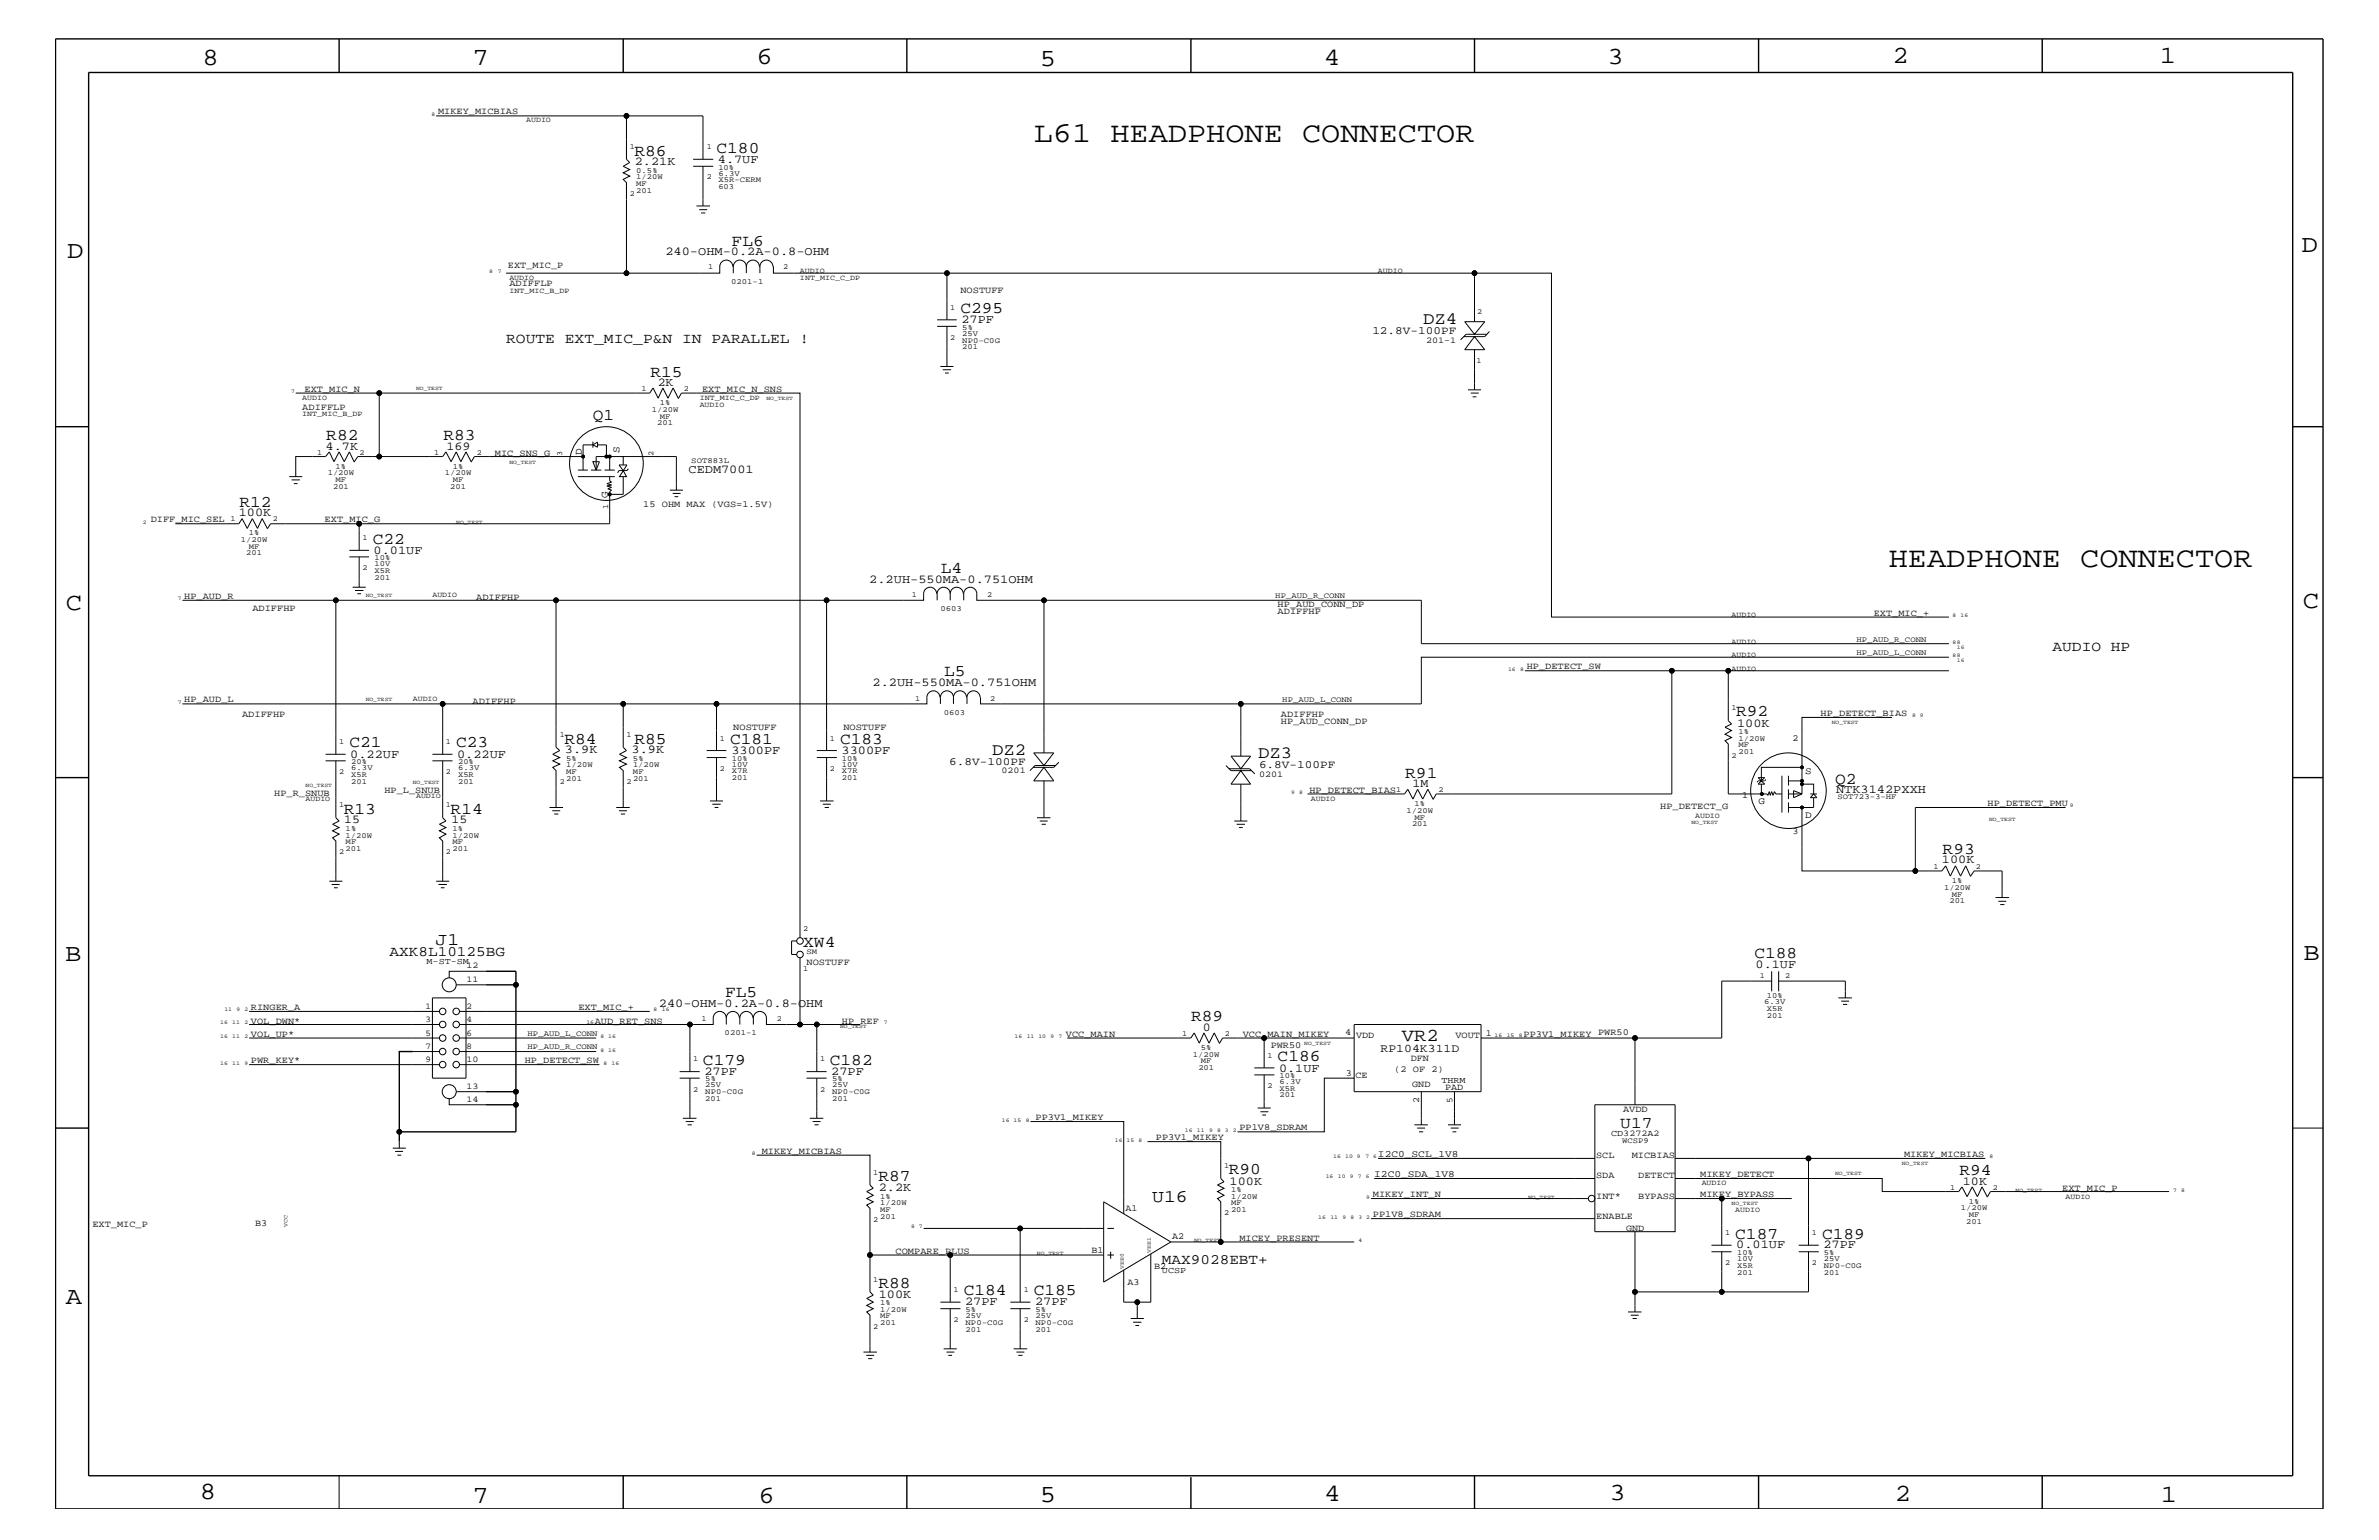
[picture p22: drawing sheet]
<svg xmlns="http://www.w3.org/2000/svg" width="432mm" height="279mm" viewBox="0 0 432 279" stroke-linecap="round" stroke-linejoin="round" font-family="sans-serif">
<defs><g id="words">
<g font-size="5.2">
<text x="187.6" y="25.9">L61 HEADPHONE CONNECTOR</text>
<text x="342.8" y="102.9">HEADPHONE CONNECTOR</text>
</g>
<g font-size="4.5">
<text x="36.7" y="11.7">8</text>
<text x="85.8" y="11.7">7</text>
<text x="137.3" y="11.5">6</text>
<text x="240.3" y="11.7">4</text>
<text x="291.8" y="11.5">3</text>
<text x="343.5" y="11.5">2</text>
<text x="392" y="11.5">1</text>
<text x="188.7" y="12.1">5</text>
<text x="12.2" y="46.8">D</text>
<text x="417.7" y="45.7">D</text>
<text x="11.9" y="110.6">C</text>
<text x="418" y="110.3">C</text>
<text x="11.9" y="174.3">B</text>
<text x="418.1" y="174.2">B</text>
<text x="11.9" y="236.7">A</text>
<text x="36.2" y="271.9">8</text>
<text x="85.8" y="272.7">7</text>
<text x="137.7" y="272.7">6</text>
<text x="188.7" y="272.5">5</text>
<text x="240.4" y="272.3">4</text>
<text x="292.1" y="272.2">3</text>
<text x="343.9" y="272.3">2</text>
<text x="392.2" y="272.6">1</text>
</g>
<text font-size="3.3" x="254.5" y="188.9">VR2</text>
<g font-size="3.2">
<text x="79" y="171.4">J1</text>
<text x="209.1" y="218">U16</text>
</g>
<g font-size="3.1">
<text x="258.3" y="58.7">DZ4</text>
<text x="180.1" y="136.9">DZ2</text>
<text x="228.3" y="137.5">DZ3</text>
</g>
<g font-size="3">
<text x="115.1" y="28.2">R86</text>
<text x="130" y="27.7">C180</text>
<text x="132.8" y="44.6">FL6</text>
<text x="174.3" y="56.8">C295</text>
<text x="118.1" y="68.4">R15</text>
<text x="107.6" y="76.2">Q1</text>
<text x="59.2" y="79.9">R82</text>
<text x="80.5" y="79.9">R83</text>
<text x="43.5" y="92">R12</text>
<text x="67.6" y="98.7">C22</text>
<text x="170.8" y="104">L4</text>
<text x="171.4" y="122.7">L5</text>
<text x="315.1" y="130">R92</text>
<text x="63.4" y="135.6">C21</text>
<text x="82.8" y="135.6">C23</text>
<text x="102.4" y="134.9">R84</text>
<text x="115.1" y="134.9">R85</text>
<text x="132.5" y="135">C181</text>
<text x="152.5" y="135">C183</text>
<text x="255.1" y="141.1">R91</text>
<text x="333.1" y="142.3">Q2</text>
<text x="62.4" y="147.6">R13</text>
<text x="81.8" y="147.6">R14</text>
<text x="352.6" y="155">R93</text>
<text x="145.8" y="171.8">XW4</text>
<text x="318.4" y="173.8">C188</text>
<text x="131.6" y="181">FL5</text>
<text x="216.2" y="185.3">R89</text>
<text x="127.6" y="193.2">C179</text>
<text x="150.6" y="193.2">C182</text>
<text x="231.9" y="192.6">C186</text>
<text x="294.1" y="204.6">U17</text>
<text x="159.4" y="214.2">R87</text>
<text x="223" y="213">R90</text>
<text x="355.6" y="213.2">R94</text>
<text x="315" y="224.7">C187</text>
<text x="330.7" y="224.7">C189</text>
<text x="159.4" y="233.7">R88</text>
<text x="174.9" y="235">C184</text>
<text x="187.6" y="235">C185</text>
</g>
<g font-size="2.6">
<text x="91.9" y="62.3">ROUTE EXT_MIC_P&amp;N IN PARALLEL !</text>
<text x="372.5" y="118.1">AUDIO HP</text>
<text x="70.7" y="173.4">AXK8L10125BG</text>
<text x="210.9" y="229.3">MAX9028EBT+</text>
</g>
<g font-size="2.2">
<text x="130.3" y="29.5">4.7UF</text>
<text x="115.2" y="30">2.21K</text>
<text x="120.8" y="46.3">240-OHM-0.2A-0.8-OHM</text>
<text x="174.5" y="58.6">27PF</text>
<text x="119.4" y="70">2K</text>
<text x="59.1" y="81.6">4.7K</text>
<text x="81" y="81.6">169</text>
<text x="125" y="85.8">CEDM7001</text>
<text x="43.3" y="93.7">100K</text>
<text x="67.8" y="100.4">0.01UF</text>
<text x="157.8" y="105.7">2.2UH-550MA-0.751OHM</text>
<text x="158.4" y="124.4">2.2UH-550MA-0.751OHM</text>
<text x="315.3" y="131.9">100K</text>
<text x="63.6" y="137.4">0.22UF</text>
<text x="83" y="137.4">0.22UF</text>
<text x="102.5" y="136.7">3.9K</text>
<text x="114.6" y="136.7">3.9K</text>
<text x="132.8" y="136.8">3300PF</text>
<text x="152.7" y="136.8">3300PF</text>
<text x="256.4" y="142.8">1M</text>
<text x="333.2" y="144">NTK3142PXXH</text>
<text x="62.5" y="149.4">15</text>
<text x="82" y="149.4">15</text>
<text x="352.5" y="156.7">100K</text>
<text x="318.6" y="175.6">0.1UF</text>
<text x="119.6" y="182.7">240-OHM-0.2A-0.8-OHM</text>
<text x="218.3" y="187">0</text>
<text x="127.8" y="195">27PF</text>
<text x="150.9" y="195">27PF</text>
<text x="232.2" y="194.4">0.1UF</text>
<text x="223.2" y="214.9">100K</text>
<text x="356.3" y="214.9">10K</text>
<text x="159.5" y="216.1">2.2K</text>
<text x="315.1" y="226.5">0.01UF</text>
<text x="331" y="226.5">27PF</text>
<text x="159.5" y="235.5">100K</text>
<text x="175.2" y="236.8">27PF</text>
<text x="187.9" y="236.8">27PF</text>
</g>
<text font-size="2.1" x="250.6" y="190.9">RP104K311D</text>
<g font-size="2">
<text x="249.1" y="60.6">12.8V-100PF</text>
<text x="172.3" y="138.8">6.8V-100PF</text>
<text x="228.5" y="139.4">6.8V-100PF</text>
</g>
<g font-size="1.9">
<text x="105.6" y="82.6" transform="rotate(-90 105.6 82.6)">D</text>
<text x="112.4" y="82.2" transform="rotate(-90 112.4 82.2)">S</text>
<text x="110.3" y="90.4" transform="rotate(-90 110.3 90.4)">G</text>
</g>
<g font-size="1.8">
<text x="327.7" y="140.5">S</text>
<text x="319.2" y="145.9">G</text>
<text x="327.7" y="148.4">D</text>
<text x="250.1" y="209.9">I2C0_SCL_1V8</text>
<text x="249.4" y="213.6">I2C0_SDA_1V8</text>
</g>
<g font-size="1.7">
<text x="79.5" y="20.8">MIKEY_MICBIAS</text>
<text x="92.2" y="48.7">EXT_MIC_P</text>
<text x="92.5" y="51.9">ADIFFLP</text>
<text x="174.3" y="53.2">NOSTUFF</text>
<text x="55.3" y="71.1">EXT_MIC_N</text>
<text x="127.4" y="71.1">EXT_MIC_N_SNS</text>
<text x="54.9" y="74.4">ADIFFLP</text>
<text x="89.8" y="82.7">MIC_SNS_G</text>
<text x="27.3" y="94.8">DIFF_MIC_SEL</text>
<text x="58.9" y="94.8">EXT_MIC_G</text>
<text x="116.8" y="92">15 OHM MAX (VGS=1.5V)</text>
<text x="33.4" y="108.7">HP_AUD_R</text>
<text x="45.8" y="110.8">ADIFFHP</text>
<text x="86.4" y="108.9">ADIFFHP</text>
<text x="231.9" y="110.2">HP_AUD_CONN_DP</text>
<text x="231.9" y="111.4">ADIFFHP</text>
<text x="340.1" y="111.7">EXT_MIC_+</text>
<text x="277.1" y="121.4">HP_DETECT_SW</text>
<text x="33.4" y="127.5">HP_AUD_L</text>
<text x="43.9" y="130.2">ADIFFHP</text>
<text x="85.8" y="127.7">ADIFFHP</text>
<text x="232.5" y="130.2">ADIFFHP</text>
<text x="232.5" y="131.3">HP_AUD_CONN_DP</text>
<text x="330.5" y="129.9">HP_DETECT_BIAS</text>
<text x="133.1" y="132.5">NOSTUFF</text>
<text x="153.1" y="132.5">NOSTUFF</text>
<text x="325.4" y="134.4">2</text>
<text x="69.8" y="143.9">HP_L_SNUB</text>
<text x="237.7" y="143.9">HP_DETECT_BIAS</text>
<text x="49.8" y="144.5">HP_R_SNUB</text>
<text x="301.3" y="146.8">HP_DETECT_G</text>
<text x="316.2" y="144.7">1</text>
<text x="360.8" y="146.2">HP_DETECT_PMU</text>
<text x="325.4" y="151.3">3</text>
<text x="146.4" y="175">NOSTUFF</text>
<text x="45.6" y="183.2">RINGER_A</text>
<text x="45.6" y="185.7">VOL_DWN*</text>
<text x="105" y="183.2">EXT_MIC_+</text>
<text x="107.9" y="185.7">AUD_RET_SNS</text>
<text x="152.8" y="185.7">HP_REF</text>
<text x="45.6" y="188.1">VOL_UP*</text>
<text x="193.5" y="188.1">VCC_MAIN</text>
<text x="225.6" y="188.1">VCC_MAIN_MIKEY</text>
<text x="230.6" y="190.2">PWR50</text>
<text x="244.2" y="187.8">4</text>
<text x="246.1" y="188.3">VDD</text>
<text x="264.2" y="188.3">VOUT</text>
<text x="269.7" y="188">1</text>
<text x="276.5" y="188.1">PP3V1_MIKEY PWR50</text>
<text x="45.6" y="192.9">PWR_KEY*</text>
<text x="95.3" y="192.9">HP_DETECT_SW</text>
<text x="244.3" y="195.3">3</text>
<text x="246" y="195.6">CE</text>
<text x="253.1" y="194.4">(2 OF 2)</text>
<text x="256.1" y="192.6">DFN</text>
<text x="256.3" y="197.2">GND</text>
<text x="262.3" y="197.8">PAD</text>
<text x="188" y="203.2">PP3V1_MIKEY</text>
<text x="257.6" y="200.1" transform="rotate(-90 257.6 200.1)">2</text>
<text x="294.6" y="201.7">AVDD</text>
<text x="138.3" y="209.3">MIKEY_MICBIAS</text>
<text x="209.8" y="206.9">PP3V1_MIKEY</text>
<text x="225" y="205.1">PP1V8_SDRAM</text>
<text x="345.6" y="209.9">MIKEY_MICBIAS</text>
<text x="289.7" y="213.8">SDA</text>
<text x="289.7" y="210.1">SCL</text>
<text x="296.2" y="210.2">MICBIAS</text>
<text x="297.3" y="213.8">DETECT</text>
<text x="308.6" y="213.6">MIKEY_DETECT</text>
<text x="204.3" y="219.7">A1</text>
<text x="249.2" y="217.2">MIKEY_INT_N</text>
<text x="249.2" y="220.8">PP1V8_SDRAM</text>
<text x="289.7" y="221.1">ENABLE</text>
<text x="289.7" y="217.5">INT*</text>
<text x="297.3" y="217.5">BYPASS</text>
<text x="308.6" y="217.2">MIKEY_BYPASS</text>
<text x="374.3" y="216">EXT_MIC_P</text>
<text x="16.8" y="222.6">EXT_MIC_P</text>
<text x="46.3" y="222.4">B3</text>
<text x="162.6" y="227.5">COMPARE_PLUS</text>
<text x="198.1" y="227.3">B1</text>
<text x="212.8" y="224.8">A2</text>
<text x="225" y="225.1">MICEY_PRESENT</text>
<text x="295.1" y="223.4">GND</text>
<text x="204.6" y="233.2">A3</text>
<text x="209.5" y="230.2">B2</text>
</g>
<g font-size="1.6">
<text x="258.8" y="62.2">201-1</text>
<text x="181.8" y="140.3">0201</text>
<text x="228.5" y="140.9">0201</text>
<text x="77.4" y="174.9">M-ST-SM</text>
<text x="84.7" y="178.2">11</text>
<text x="84.7" y="175.7">12</text>
<text x="77.2" y="183">1</text>
<text x="77.2" y="185.4">3</text>
<text x="84.7" y="185.4">4</text>
<text x="84.7" y="183">2</text>
<text x="77.2" y="187.9">5</text>
<text x="77.2" y="190.3">7</text>
<text x="84.7" y="187.9">6</text>
<text x="84.7" y="190.3">8</text>
<text x="77.2" y="192.7">9</text>
<text x="84.7" y="197.6">13</text>
<text x="84.7" y="192.7">10</text>
<text x="261.6" y="196.5">THRM</text>
<text x="84.7" y="200">14</text>
<text x="263.7" y="200.1" transform="rotate(-90 263.7 200.1)">5</text>
<text x="292.4" y="206">CD3272A2</text>
<text x="210.9" y="230.9">UCSP</text>
</g>
<g font-size="1.4">
<text x="95.5" y="22.2">AUDIO</text>
<text x="114.3" y="27.1">1</text>
<text x="128.3" y="27.1">1</text>
<text x="114.3" y="35.6">2</text>
<text x="115.5" y="33.7">MF</text>
<text x="115.5" y="31.4">0.5%</text>
<text x="115.5" y="35">201</text>
<text x="115.5" y="32.5">1/20W</text>
<text x="128.3" y="32.5">2</text>
<text x="130.4" y="30.8">10%</text>
<text x="130.4" y="34.2">603</text>
<text x="130.4" y="31.9">6.3V</text>
<text x="130.4" y="33">X5R-CERM</text>
<text x="92.5" y="53.2">INT_MIC_B_DP</text>
<text x="92.5" y="50.7">AUDIO</text>
<text x="128.5" y="48.9">1</text>
<text x="132.7" y="51.5">0201-1</text>
<text x="142.2" y="48.9">2</text>
<text x="145.2" y="49.6">AUDIO</text>
<text x="145.2" y="50.7">INT_MIC_C_DP</text>
<text x="250.1" y="49.6">AUDIO</text>
<text x="172.5" y="56.2">1</text>
<text x="174.7" y="59.8">5%</text>
<text x="268.1" y="57">2</text>
<text x="172.5" y="61.7">2</text>
<text x="174.7" y="63.4">201</text>
<text x="174.7" y="60.9">25V</text>
<text x="174.7" y="62.2">NP0-C0G</text>
<text x="268" y="65.9">1</text>
<text x="116.4" y="71">1</text>
<text x="124.1" y="71">2</text>
<text x="54.9" y="75.6">INT_MIC_B_DP</text>
<text x="54.9" y="72.6">AUDIO</text>
<text x="118.3" y="74.7">1/20W</text>
<text x="119.3" y="77.2">201</text>
<text x="119.8" y="73.5">1%</text>
<text x="119.8" y="76">MF</text>
<text x="127" y="73.8">AUDIO</text>
<text x="127" y="72.6">INT_MIC_C_DP</text>
<text x="57.6" y="82.5">1</text>
<text x="65.3" y="82.5">2</text>
<text x="78.8" y="82.5">1</text>
<text x="86.5" y="82.5">2</text>
<text x="102" y="82.7" transform="rotate(-90 102 82.7)">3</text>
<text x="118.6" y="82.7" transform="rotate(-90 118.6 82.7)">2</text>
<text x="125.5" y="83.9">SOT883L</text>
<text x="59.5" y="86.2">1/20W</text>
<text x="60.5" y="88.7">201</text>
<text x="60.9" y="85">1%</text>
<text x="60.9" y="87.5">MF</text>
<text x="80.7" y="86.2">1/20W</text>
<text x="81.7" y="88.7">201</text>
<text x="82.2" y="85">1%</text>
<text x="82.2" y="87.5">MF</text>
<text x="41.8" y="94.6">1</text>
<text x="49.5" y="94.6">2</text>
<text x="110.4" y="92.4" transform="rotate(-90 110.4 92.4)">1</text>
<text x="43.7" y="98.4">1/20W</text>
<text x="44.7" y="100.8">201</text>
<text x="45.2" y="97.1">1%</text>
<text x="45.2" y="99.6">MF</text>
<text x="65.8" y="98">1</text>
<text x="68" y="101.6">10%</text>
<text x="65.8" y="103.5">2</text>
<text x="68" y="102.7">10V</text>
<text x="68" y="105.2">201</text>
<text x="68" y="104">X5R</text>
<text x="78.5" y="108.3">AUDIO</text>
<text x="165.5" y="108.3">1</text>
<text x="170.7" y="110.9">0603</text>
<text x="179.2" y="108.3">2</text>
<text x="231.5" y="108.6">HP_AUD_R_CONN</text>
<text x="314.3" y="112">AUDIO</text>
<text x="314.3" y="119.2">AUDIO</text>
<text x="314.3" y="116.8">AUDIO</text>
<text x="337" y="116.4">HP_AUD_R_CONN</text>
<text x="337" y="118.9">HP_AUD_L_CONN</text>
<text x="314.3" y="121.7">AUDIO</text>
<text x="74.9" y="127.1">AUDIO</text>
<text x="166.1" y="127.1">1</text>
<text x="171.3" y="129.7">0603</text>
<text x="179.7" y="127.1">2</text>
<text x="232.7" y="127.4">HP_AUD_L_CONN</text>
<text x="314.3" y="128.9">1</text>
<text x="61.6" y="135">1</text>
<text x="80.9" y="135">1</text>
<text x="101.6" y="133.8">1</text>
<text x="113.7" y="133.8">1</text>
<text x="130.6" y="134.4">1</text>
<text x="150.6" y="134.4">1</text>
<text x="314.3" y="137.4">2</text>
<text x="315.6" y="134.4">1/20W</text>
<text x="315.6" y="135.6">MF</text>
<text x="315.6" y="133.2">1%</text>
<text x="315.6" y="136.8">201</text>
<text x="61.6" y="140.4">2</text>
<text x="63.8" y="142.2">201</text>
<text x="63.8" y="140.9">X5R</text>
<text x="63.8" y="138.6">20%</text>
<text x="63.8" y="139.7">6.3V</text>
<text x="80.9" y="140.4">2</text>
<text x="83.1" y="139.7">6.3V</text>
<text x="83.1" y="138.6">20%</text>
<text x="83.1" y="142.2">201</text>
<text x="83.1" y="140.9">X5R</text>
<text x="101.6" y="142.3">2</text>
<text x="102.8" y="141.7">201</text>
<text x="102.8" y="138">5%</text>
<text x="102.8" y="140.4">MF</text>
<text x="102.8" y="139.2">1/20W</text>
<text x="113.7" y="142.3">2</text>
<text x="114.9" y="138">5%</text>
<text x="114.9" y="140.4">MF</text>
<text x="114.9" y="141.7">201</text>
<text x="114.9" y="139.2">1/20W</text>
<text x="130.6" y="139.8">2</text>
<text x="132.8" y="138">10%</text>
<text x="132.8" y="140.3">X7R</text>
<text x="132.8" y="139.1">10V</text>
<text x="132.8" y="141.5">201</text>
<text x="150.6" y="139.8">2</text>
<text x="152.8" y="138">10%</text>
<text x="152.8" y="140.3">X7R</text>
<text x="152.8" y="139.1">10V</text>
<text x="152.8" y="141.5">201</text>
<text x="253.4" y="143.7">1</text>
<text x="261.1" y="143.7">2</text>
<text x="55.5" y="145.3">AUDIO</text>
<text x="61.6" y="146.5">1</text>
<text x="75.5" y="144.7">AUDIO</text>
<text x="80.9" y="146.5">1</text>
<text x="237.9" y="145.3">AUDIO</text>
<text x="255.3" y="147.5">1/20W</text>
<text x="256.3" y="149.9">201</text>
<text x="256.8" y="146.2">1%</text>
<text x="256.8" y="148.7">MF</text>
<text x="307.7" y="148.4">AUDIO</text>
<text x="333.5" y="144.9">SOT723-3-HF</text>
<text x="61.6" y="155">2</text>
<text x="62.7" y="150.7">1%</text>
<text x="62.7" y="153.2">MF</text>
<text x="62.7" y="154.4">201</text>
<text x="62.7" y="152">1/20W</text>
<text x="80.9" y="155">2</text>
<text x="82.1" y="150.7">1%</text>
<text x="82.1" y="153.2">MF</text>
<text x="82.1" y="154.4">201</text>
<text x="82.1" y="152">1/20W</text>
<text x="350.9" y="157.7">1</text>
<text x="352.8" y="161.4">1/20W</text>
<text x="354.3" y="160.2">1%</text>
<text x="358.6" y="157.7">2</text>
<text x="353.8" y="163.9">201</text>
<text x="354.3" y="162.7">MF</text>
<text x="145.8" y="168.9">2</text>
<text x="146.4" y="173.2">SM</text>
<text x="145.8" y="176.2">1</text>
<text x="319.4" y="177.4">1</text>
<text x="324" y="177.4">2</text>
<text x="127.3" y="185.3">1</text>
<text x="141" y="185.3">2</text>
<text x="320.2" y="182.2">6.3V</text>
<text x="320.7" y="181">10%</text>
<text x="320.7" y="183.5">X5R</text>
<text x="320.7" y="184.7">201</text>
<text x="95.8" y="190.4">HP_AUD_R_CONN</text>
<text x="95.8" y="188">HP_AUD_L_CONN</text>
<text x="131.5" y="187.8">0201-1</text>
<text x="214.5" y="188">1</text>
<text x="216.5" y="191.7">1/20W</text>
<text x="218" y="190.5">5%</text>
<text x="222.3" y="188">2</text>
<text x="230" y="192">1</text>
<text x="125.8" y="192.6">1</text>
<text x="128" y="196.2">5%</text>
<text x="128" y="197.3">25V</text>
<text x="148.8" y="192.6">1</text>
<text x="151" y="197.3">25V</text>
<text x="151" y="196.2">5%</text>
<text x="217.5" y="194.2">201</text>
<text x="218" y="192.9">MF</text>
<text x="230" y="197.4">2</text>
<text x="232.2" y="195.6">10%</text>
<text x="232.2" y="197.9">X5R</text>
<text x="232.2" y="196.7">6.3V</text>
<text x="125.8" y="198.1">2</text>
<text x="128" y="198.5">NP0-C0G</text>
<text x="128" y="199.8">201</text>
<text x="148.8" y="198.1">2</text>
<text x="151" y="199.8">201</text>
<text x="151" y="198.5">NP0-C0G</text>
<text x="232.2" y="199.1">201</text>
<text x="294.4" y="207.4">WCSP9</text>
<text x="158.5" y="213.2">1</text>
<text x="222.2" y="211.9">1</text>
<text x="308.9" y="215">AUDIO</text>
<text x="354" y="215.8">1</text>
<text x="361.7" y="215.8">2</text>
<text x="158.5" y="221.7">2</text>
<text x="159.8" y="217.5">1%</text>
<text x="159.8" y="219.8">MF</text>
<text x="159.8" y="221.1">201</text>
<text x="159.8" y="218.6">1/20W</text>
<text x="222.2" y="220.4">2</text>
<text x="223.4" y="218.6">MF</text>
<text x="223.4" y="216.2">1%</text>
<text x="223.4" y="219.8">201</text>
<text x="223.4" y="217.5">1/20W</text>
<text x="315" y="219.8">AUDIO</text>
<text x="355.9" y="219.6">1/20W</text>
<text x="357.3" y="220.8">MF</text>
<text x="357.3" y="218.4">1%</text>
<text x="374.9" y="217.5">AUDIO</text>
<text x="313.1" y="224.1">1</text>
<text x="315.3" y="227.7">10%</text>
<text x="328.8" y="224.1">1</text>
<text x="331" y="227.7">5%</text>
<text x="356.9" y="222">201</text>
<text x="158.5" y="232.6">1</text>
<text x="313.1" y="229.6">2</text>
<text x="315.3" y="230.1">X5R</text>
<text x="315.3" y="231.3">201</text>
<text x="315.3" y="228.8">10V</text>
<text x="328.8" y="229.6">2</text>
<text x="331" y="228.8">25V</text>
<text x="331" y="231.3">201</text>
<text x="331" y="230.1">NP0-C0G</text>
<text x="159.8" y="236.8">1%</text>
<text x="159.8" y="239.2">MF</text>
<text x="159.8" y="238">1/20W</text>
<text x="173.1" y="234.4">1</text>
<text x="173.1" y="239.9">2</text>
<text x="175.3" y="239.1">25V</text>
<text x="175.3" y="238">5%</text>
<text x="185.8" y="234.4">1</text>
<text x="185.8" y="239.9">2</text>
<text x="188" y="238">5%</text>
<text x="188" y="239.1">25V</text>
<text x="158.5" y="241.1">2</text>
<text x="159.8" y="240.5">201</text>
<text x="175.3" y="241.6">201</text>
<text x="175.3" y="240.3">NP0-C0G</text>
<text x="188" y="241.6">201</text>
<text x="188" y="240.3">NP0-C0G</text>
</g>
<g font-size="1">
<text x="78.3" y="21">8</text>
<text x="88.8" y="49.6">8</text>
<text x="90.3" y="49.6">7</text>
<text x="52.8" y="71.3">7</text>
<text x="75.5" y="70.7">NO_TEST</text>
<text x="139.1" y="72.6">NO_TEST</text>
<text x="92.5" y="84.1">NO_TEST</text>
<text x="25.9" y="95">2</text>
<text x="82.8" y="95">NO_TEST</text>
<text x="32.3" y="108.9">7</text>
<text x="66.4" y="108.3">NO_TEST</text>
<text x="354.4" y="112">8</text>
<text x="355.9" y="112">16</text>
<text x="354.4" y="116.8">8 8</text>
<text x="354.4" y="119.2">8 8</text>
<text x="355.2" y="117.7">16</text>
<text x="273.7" y="121.7">16</text>
<text x="275.9" y="121.7">8</text>
<text x="355.2" y="120.1">16</text>
<text x="32.3" y="127.7">7</text>
<text x="66.4" y="127.1">NO_TEST</text>
<text x="332.5" y="131.3">NO_TEST</text>
<text x="347" y="130.2">8</text>
<text x="348.5" y="130.2">9</text>
<text x="55.5" y="142.9">NO_TEST</text>
<text x="74.9" y="142.3">NO_TEST</text>
<text x="234.4" y="144">9</text>
<text x="235.8" y="144">8</text>
<text x="307" y="149.5">NO_TEST</text>
<text x="361" y="149">NO_TEST</text>
<text x="375.7" y="146.5">9</text>
<text x="40" y="185.9">16</text>
<text x="40.7" y="183.5">11</text>
<text x="42.2" y="185.9">11</text>
<text x="42.9" y="183.5">9</text>
<text x="44.4" y="183.5">2</text>
<text x="44.4" y="185.9">2</text>
<text x="106.4" y="185.7">16</text>
<text x="118.6" y="183.5">8</text>
<text x="120.1" y="183.5">16</text>
<text x="160.4" y="185.9">7</text>
<text x="40" y="188.3">16</text>
<text x="42.2" y="188.3">11</text>
<text x="44.4" y="188.3">2</text>
<text x="109" y="188.3">8</text>
<text x="109" y="190.8">8</text>
<text x="110.4" y="188.3">16</text>
<text x="110.4" y="190.8">16</text>
<text x="152.5" y="186.5">NO_TEST</text>
<text x="184.1" y="188.3">16</text>
<text x="186.4" y="188.3">11 10</text>
<text x="190.7" y="188.3">9</text>
<text x="192.1" y="188.3">7</text>
<text x="236.7" y="189.5">NO_TEST</text>
<text x="271.3" y="188.1">16</text>
<text x="273.5" y="188.1">15</text>
<text x="275.7" y="188.1">8</text>
<text x="40" y="193.2">16</text>
<text x="42.2" y="193.2">11</text>
<text x="44.4" y="193.2">9</text>
<text x="109.6" y="193.2">8</text>
<text x="111" y="193.2">16</text>
<text x="181.9" y="203.5">16 15</text>
<text x="186.2" y="203.5">8</text>
<text x="136.5" y="209.6">8</text>
<text x="202.4" y="207.1">16</text>
<text x="204.5" y="207.1">15</text>
<text x="206.7" y="207.1">8</text>
<text x="215.1" y="205.3">16</text>
<text x="217.3" y="205.3">11</text>
<text x="219.5" y="205.3">9</text>
<text x="220.9" y="205.3">8</text>
<text x="222.3" y="205.3">3</text>
<text x="223.8" y="205.3">2</text>
<text x="240.6" y="213.8">16</text>
<text x="242" y="210.2">16</text>
<text x="242.8" y="213.8">10</text>
<text x="244.2" y="210.2">10 9</text>
<text x="245" y="213.8">9</text>
<text x="246.5" y="213.8">7</text>
<text x="247.8" y="210.2">7</text>
<text x="247.9" y="213.8">6</text>
<text x="249.3" y="210.2">6</text>
<text x="333.1" y="213.2">NO_TEST</text>
<text x="345.2" y="211.4">NO_TEST</text>
<text x="361.1" y="210.2">8</text>
<text x="239.3" y="221.1">16</text>
<text x="241.5" y="221.1">11</text>
<text x="243.7" y="221.1">9</text>
<text x="245.1" y="221.1">8</text>
<text x="246.5" y="221.1">3</text>
<text x="248" y="217.5">9</text>
<text x="248" y="221.1">2</text>
<text x="277.4" y="217.5">NO_TEST</text>
<text x="314.3" y="218.6">NO_TEST</text>
<text x="365.8" y="216.2">NO_TEST</text>
<text x="394.5" y="216.2">7</text>
<text x="395.9" y="216.2">8</text>
<text x="52.2" y="222.5" transform="rotate(-90 52.2 222.5)">VCC</text>
<text x="165.4" y="222.9">8</text>
<text x="166.8" y="222.9">7</text>
<text x="188.2" y="227.7">NO_TEST</text>
<text x="208.9" y="227.3" transform="rotate(-90 208.9 227.3)">VEE1</text>
<text x="216.7" y="225.3">NO_TEST</text>
<text x="246.5" y="225.3">4</text>
<text x="204" y="230.2" transform="rotate(-90 204 230.2)">VEE0</text>
</g>
</g></defs>
<g fill="none" stroke="#000" stroke-width=".18">
<path d="M79.2 21h34.5v7.9l.6 .6-1.2 .7 1.2 .6-1.2 .6 1.2 .5-1.2 .6 .6 .6v16.5M113.7 21h13.9v7.9M125.8 30.2h3.7M125.8 28.9h3.7M126.4 37.4h2.5M126.9 38h1.5M127.3 38.6h.7M127.6 30.2v7.2M130.6 48.3v1.3h-38.7M130.6 48.4a1.19 1.19 0 0 1 1.2-1.2 1.19 1.19 0 0 1 1.2 1.2M133.1 48.4a1.19 1.19 0 0 1 1.2-1.2 1.19 1.19 0 0 1 1.2 1.2 1.19 1.19 0 0 1 1.2-1.2 1.19 1.19 0 0 1 1.1 1.2M133.1 48.3v1.3"/>
<path d="M135.5 48.3v1.3M137.9 48.4a1.19 1.19 0 0 1 1.2-1.2 1.19 1.19 0 0 1 1.2 1.2M137.9 48.3v1.3M140.4 48.3v1.3h31.5M170.1 59.2h3.6M170.1 58h3.6M171.9 59.2v7.3M265.9 58.4h3.6l-1.9 2.2zM267.6 58.4v-8.8h14v62.4h72.1M267.6 49.6h-95.7v8.4M53.7 71.3h64.2l.6-.9 1 1.8 .8-1.8 .9 1.8 1-1.8 .9 1.8M68.8 71.3v11.5"/>
<path d="M123.1 72.3l.6-1h21.5v98.8M170.7 66.5h2.4M171.1 67.1h1.5M171.5 67.7h.7M266.4 70.7h2.4M267 71.3h1.4M267.3 72h.7M267.6 61.1l1.9 2.3h-3.6zM267.6 63.4v7.3M269.8 60.6h-3.7l-1 1.1M270.3 60.1l-.8 1h-3.8M31.8 95h11.5l.6-.9 1 1.8 .9-1.8 .9 1.8 .9-1.8 .9 1.8"/>
<path d="M52.5 86.5h2.4M52.9 87.1h1.5M53.3 87.7h.7M63.4 99.9h3.6M64.3 83.8l-.9-1.8-.9 1.8-.9-1.8-1 1.8-.8-1.8-.7 .8h-5.4v3.7M65.2 95v4.9M85.5 83.8l-.9-1.8-.9 1.8-.9-1.8-.9 1.8-1-1.8-.6 .8h-15.4l-.6 1M104.9 85.3h1.8M104.9 86.5h6.7M105.8 82.8h-19.7l-.6 1M107.3 85.3h1.8M107.6 83.8h1.2l-.6 1.5z"/>
<path d="M107.6 80.7l.9-.5v.9l-.9-.4h-1.8v4.6M107.6 80.1v1.1M108.2 85.3v-2.5h14.6v6.1M108.5 80.7h1.6v2.1M109.7 85.3h1.9M110.7 82.8v2.5M110.7 86.5v.7l.3 .3-.8 .2 .8 .3-.8 .2 .8 .2-.7 .3 .7 .2-.3 .3v5.8h-61.6l-.6 1M112.4 84.4h1.4l-1.4 2.1h1.3l-.6-1.1zM113.1 82.8v1.6M113.1 86.5v3.2h-2.4M114 85l-.2 .4h-1.4l-.3 .4M121.6 88.9h2.4"/>
<path d="M122.1 89.5h1.4M122.4 90.1h.7M33.1 108.9h27.9M63.4 101h3.6M64 106.5h2.4M64.4 107.1h1.6M64.9 107.7h.6M65.2 101v5.5M100.9 108.9h-39.9v27.9M150 108.9h-49.1v26.7l.7 .6-1.3 .6 1.3 .6-1.3 .6 1.3 .6-1.3 .6 .6 .6v6.7M170 107.7a1.19 1.19 0 0 0-1.2-1.2 1.19 1.19 0 0 0-1.2 1.2v1.2h-17.6v27.3M172.5 107.7a1.19 1.19 0 0 1 1.2-1.2 1.19 1.19 0 0 1 1.1 1.2"/>
<path d="M172.5 107.7a1.19 1.19 0 0 0-1.2-1.2 1.19 1.19 0 0 0-1.2 1.2v1.2M172.5 107.7v1.2M174.9 108.9v-1.2a1.19 1.19 0 0 1 1.2-1.2 1.19 1.19 0 0 1 1.2 1.2v1.2h12.2M353.7 119.2h-95.7v8.5h-80v-1.2M353.7 116.8h-95.7v-7.9h-68.5v27.7M33.1 127.7h80M59.1 138h3.6M59.1 136.8h3.6M61 138v10.4l.6 .6-1.2 .5 1.2 .6-1.2 .6 1.2 .6-1.2 .7 .6 .6v7.3M78.5 138h3.6M78.5 136.8h3.6M80.3 138v10.4l.6 .6-1.1 .5 1.1 .6-1.1 .6 1.1 .6-1.1 .7 .5 .6v7.3"/>
<path d="M80.3 127.7v9.1M128.3 137.4h3.5M128.3 136.2h3.5M130 127.7h-16.9v7.9l.6 .6-1.3 .6 1.3 .6-1.3 .6 1.3 .6-1.3 .6 .7 .6v6.7M130 137.4v7.9M148.3 137.4h3.6M148.3 136.2h3.6M150 137.4v7.9M170.6 126.5a1.19 1.19 0 0 0-1.2-1.2 1.19 1.19 0 0 0-1.2 1.2v1.2h-38.2v8.5M173.1 126.5a1.19 1.19 0 0 1 1.1-1.2 1.19 1.19 0 0 1 1.2 1.2M173.1 126.5a1.19 1.19 0 0 0-1.2-1.2 1.19 1.19 0 0 0-1.2 1.2v1.2M173.1 126.5v1.2"/>
<path d="M177.9 126.5a1.19 1.19 0 0 0-1.2-1.2 1.19 1.19 0 0 0-1.2 1.2v1.2M187.6 136.6h3.7l-1.8 2.3zM189.5 139.2l1.8 2.5h-3.7zM191.6 138.9h-3.7l-1 .9M192.2 138.3l-.9 .9h-3.8M222.5 138.9l.9 .9h3.8M223 139.5h3.8l1 .9M223.4 137.2h3.6l-1.8 2.3zM225.2 139.8l1.8 2.5h-3.6zM225.2 127.7v9.5M276.8 121.7h36.9M303.4 121.7v22.3h-42.7l-.6 1.1"/>
<path d="M327.1 139.2h-7.4v2.5M343.4 130.2h-16.3v13.8M353.7 121.7h-40v9.1l.6 .5-1.2 .6 1.2 .6-1.2 .7 1.2 .6-1.2 .6 .6 .6v9h7l.2 .3 .2-.7 .2 .7 .3-.7 .2 .7 .3-.7 .2 .4h1.1M59.8 159.9h2.3M79.2 159.9h2.3M99.7 146.5h2.5M100.2 147.1h1.5M100.6 147.7h.7M111.8 146.5h2.5M112.4 147.1h1.4M112.7 147.7h.8M128.9 145.3h2.3"/>
<path d="M129.3 145.9h1.5M129.7 146.5h.7M148.8 145.3h2.5M149.4 145.9h1.4M149.7 146.5h.8M188.2 148.4h2.5M188.7 149h1.5M189.1 149.5h.7M189.5 141.7v6.7M224 149h2.4M224.5 149.5h1.5M224.9 150.1h.7"/>
<path d="M225.2 142.3v6.7M237.3 144h17.6l.6-.8 1 1.8 .8-1.8 .9 1.8 1-1.8 .9 1.8M319 141.7l-.1 .2M319.1 142.3l.6-.6 .6 .6zM319.1 141.1h1.2l-.6 .6zM319.1 141.7h1.2M319.7 142.3v1.7M320.5 141.4l-.1 .3M323.4 140.7v6.7M324.6 144h2.5M324.6 140.7v1.8M324.6 143.2v1.8"/>
<path d="M324.6 145.6v1.8M324.6 141.7h2.5M325.5 143.5l1.6 .5-1.6 .7zM327.1 142.3h2.1v1.7l.6 .7h-1.2l.6-.7M327.1 146.5v11.5h20.5M328.6 144h1.2M329.2 144.7v1.8h-4.6M347.6 158h4.9l.6-.9 .9 1.8 .9-1.8 1 1.8 .9-1.8 .8 1.8M357.6 159l.7-1h5.1v4.8M374.9 146.5h-27.3v11.5M60.2 160.5h1.4M60.6 161.1h.7"/>
<path d="M79.6 160.5h1.5M80 161.1h.7M82.8 178.7h5.4M88.2 176.2h-6.7v1.2M144.6 170.7h-.9v2.5h.9M145.2 173.8v12.1M321.6 178h-9.1v10.3h-15.7v12.1M321.6 176.2v3.7M322.8 176.2v3.7M322.8 178h12.1v3M362.2 162.8h2.5M362.7 163.5h1.5"/>
<path d="M363.1 164.1h.7M45.2 188.3h34.6M45.2 185.9h34.6M45.2 193.2h34.6M45.2 183.5h34.6M74.9 190.8h4.9M78.5 181h6.1v14.6h-6.1zM81.5 199.2v1.2h6.7M82.8 198.1h5.4M83.4 188.3h24.8M83.4 185.9h41.8M83.4 190.8h24.8"/>
<path d="M83.4 193.2h25.4M83.4 183.5h34.5M123.4 195.6h3.6M123.4 194.4h3.6M125.2 195.6v7.3M131.8 184.7a1.19 1.19 0 0 0-1.2-1.2 1.19 1.19 0 0 0-1.1 1.2v1.2h-4.3v8.5M131.8 184.7a1.19 1.19 0 0 1 1.2-1.2 1.19 1.19 0 0 1 1.2 1.2M131.8 184.7v1.2M136.7 184.7a1.19 1.19 0 0 0-1.2-1.2 1.19 1.19 0 0 0-1.2 1.2v1.2M136.7 185.9v-1.2a1.19 1.19 0 0 1 1.2-1.2 1.19 1.19 0 0 1 1.2 1.2v1.2h17M146.4 195.6h3.6M146.4 194.4h3.6"/>
<path d="M148.3 185.9v8.5M148.3 195.6v7.3M193.7 188.3h22.5l.5-.9 1 1.9 .8-1.9 1 1.9 .9-1.9 .9 1.9M227.7 195h3.6M227.7 193.7h3.6M229.4 188.3h-7.5l-.6 1M229.4 195v6M245.8 195.6h-5.4v9.7h-15.8M245.8 188.3h-16.4v5.4M245.8 185.9h23v12.2h-23zM258 198.1v6M264 198.1v6"/>
<path d="M268.8 188.3h28M333.7 181h2.4M334.2 181.6h1.4M334.5 182.2h.8M71.3 208.3h2.4M71.7 208.9h1.5M72.1 209.6h.7M72.5 207.1v1.2M124 202.9h2.4M124.5 203.5h1.4M124.8 204.1h.8M137.3 209.6h20.6v5.4l.6 .6-1.2 .6 1.2 .7-1.2 .6 1.2 .5-1.2 .6 .6 .6v15.2l.6 .6-1.2 .6 1.2 .6-1.2 .6 1.2 .6-1.2 .6 .6 .6v6.7"/>
<path d="M147 202.9h2.4M147.5 203.5h1.4M147.8 204.1h.8M187 203.5h17v16.7M208.3 207.1h13.3v6.7l.6 .6-1.2 .6 1.2 .6-1.2 .6 1.2 .7-1.2 .6 .6 .5v7.3M228.3 201h2.3M228.8 201.7h1.4M229.1 202.3h.7M248.8 217.5h39.4M249.4 213.8h40.1M250.1 210.2h39.4M256.7 204.1h2.5"/>
<path d="M257.2 204.7h1.5M257.6 205.3h.7M262.8 204.1h2.4M263.3 204.7h1.5M263.7 205.3h.6M289.5 200.4h14.5v23.1h-14.5zM304 213.8h37.6v2.4h13.9l.6-.9 .9 1.8 1-1.8 .9 1.8 .8-1.8 1 1.8M304 217.5h21.2M304 210.2h24.3M312.5 217.5v8.4M360.3 210.2h-32v15.7M393.7 216.2h-32.4l-.6 1"/>
<path d="M416.1 204.7h5.5M157.9 227.7h42.4M167.6 222.9h17.6M170.7 237.4h3.6M170.7 236.2h3.6M172.5 227.7v8.5M172.5 237.4v7.3M183.4 237.4h3.6M183.4 236.2h3.6M185.2 237.4v7.3M200.3 222.9h-15.1v13.3M201 222.9h1.2"/>
<path d="M201 227.7h1.2M201.6 227.1v1.3M204 230.4v5.8h2.4v3M205.2 239.2h2.4M205.7 239.9h1.5M208.9 227.5v8.7h-2.5M212.5 225.3l-12.2-7.3v14.6l12.2-7.3h33.3M248.8 221.1h40.7M295.5 238h2.4M296 238.6h1.4M296.3 239.2h.8M296.8 223.5v10.9h15.7"/>
<path d="M296.8 234.4v3.6M310.6 227.1h3.7M310.6 225.9h3.7M312.5 227.1v7.3M326.5 227.1h3.6M326.5 225.9h3.6M328.3 227.1v7.3h-15.8M156.7 245.3h2.5M157.2 245.9h1.5M157.6 246.5h.7M171.3 244.7h2.4M171.8 245.3h1.4"/>
<path d="M172.1 245.9h.7M184 244.7h2.4M184.5 245.3h1.4M184.8 245.9h.8M206.1 240.5h.7M61.6 267.7v6.1"/>
<circle cx="113.7" cy="21" r=".42"/>
<circle cx="113.7" cy="49.6" r=".42"/>
<circle cx="171.9" cy="49.6" r=".42"/>
<circle cx="267.6" cy="49.6" r=".42"/>
<circle cx="68.8" cy="71.3" r=".42"/>
<circle cx="65.2" cy="95" r=".42"/>
<circle cx="68.8" cy="82.8" r=".42"/>
<circle cx="105.8" cy="82.8" r=".25"/>
<circle cx="110.1" cy="84.1" r="6.7"/>
<circle cx="110.1" cy="82.8" r=".25"/>
<circle cx="110.7" cy="82.8" r=".25"/>
<circle cx="110.7" cy="89.7" r=".25"/>
<circle cx="61" cy="108.9" r=".42"/>
<circle cx="100.9" cy="108.9" r=".42"/>
<circle cx="150" cy="108.9" r=".42"/>
<circle cx="189.5" cy="108.9" r=".42"/>
<circle cx="80.3" cy="127.7" r=".42"/>
<circle cx="113.1" cy="127.7" r=".42"/>
<circle cx="130" cy="127.7" r=".42"/>
<circle cx="225.2" cy="127.7" r=".42"/>
<circle cx="303.4" cy="121.7" r=".42"/>
<circle cx="313.7" cy="121.7" r=".42"/>
<circle cx="327.1" cy="139.2" r=".25"/>
<circle cx="319.8" cy="144" r=".25"/>
<circle cx="324.6" cy="143.5" r="6.9"/>
<circle cx="327.1" cy="141.7" r=".25"/>
<circle cx="327.1" cy="142.3" r=".25"/>
<circle cx="327.1" cy="146.5" r=".25"/>
<circle cx="347.6" cy="158" r=".42"/>
<circle cx="81.5" cy="178.7" r="1.27"/>
<circle cx="93.6" cy="178.7" r=".42"/>
<circle cx="145.2" cy="170.7" r=".59"/>
<circle cx="145.2" cy="173.2" r=".59"/>
<circle cx="80.3" cy="193.2" r=".59"/>
<circle cx="80.3" cy="185.9" r=".59"/>
<circle cx="80.3" cy="190.8" r=".59"/>
<circle cx="80.3" cy="183.5" r=".59"/>
<circle cx="80.3" cy="188.3" r=".59"/>
<circle cx="81.5" cy="198.1" r="1.27"/>
<circle cx="82.8" cy="190.8" r=".59"/>
<circle cx="82.8" cy="193.2" r=".59"/>
<circle cx="82.8" cy="185.9" r=".59"/>
<circle cx="82.8" cy="183.5" r=".59"/>
<circle cx="82.8" cy="188.3" r=".59"/>
<circle cx="93.6" cy="198.1" r=".42"/>
<circle cx="125.2" cy="185.9" r=".42"/>
<circle cx="145.2" cy="185.9" r=".42"/>
<circle cx="148.3" cy="185.9" r=".42"/>
<circle cx="229.4" cy="188.3" r=".42"/>
<circle cx="296.8" cy="188.3" r=".42"/>
<circle cx="72.5" cy="205.3" r=".42"/>
<circle cx="93.6" cy="200.4" r=".42"/>
<circle cx="288.9" cy="217.5" r=".59"/>
<circle cx="312.5" cy="217.5" r=".42"/>
<circle cx="328.3" cy="210.2" r=".42"/>
<circle cx="157.9" cy="227.7" r=".42"/>
<circle cx="172.5" cy="227.7" r=".42"/>
<circle cx="185.2" cy="222.9" r=".42"/>
<circle cx="206.4" cy="236.2" r=".42"/>
<circle cx="221.6" cy="225.3" r=".42"/>
<circle cx="296.8" cy="234.4" r=".42"/>
<circle cx="312.5" cy="234.4" r=".42"/>
</g>
<g fill="#000">
<circle cx="113.7" cy="21" r=".42"/>
<circle cx="113.7" cy="49.6" r=".42"/>
<circle cx="171.9" cy="49.6" r=".42"/>
<circle cx="267.6" cy="49.6" r=".42"/>
<circle cx="68.8" cy="71.3" r=".42"/>
<circle cx="65.2" cy="95" r=".42"/>
<circle cx="68.8" cy="82.8" r=".42"/>
<circle cx="105.8" cy="82.8" r=".25"/>
<circle cx="110.1" cy="82.8" r=".25"/>
<circle cx="110.7" cy="82.8" r=".25"/>
<circle cx="110.7" cy="89.7" r=".25"/>
<circle cx="61" cy="108.9" r=".42"/>
<circle cx="100.9" cy="108.9" r=".42"/>
<circle cx="150" cy="108.9" r=".42"/>
<circle cx="189.5" cy="108.9" r=".42"/>
<circle cx="80.3" cy="127.7" r=".42"/>
<circle cx="113.1" cy="127.7" r=".42"/>
<circle cx="130" cy="127.7" r=".42"/>
<circle cx="225.2" cy="127.7" r=".42"/>
<circle cx="303.4" cy="121.7" r=".42"/>
<circle cx="313.7" cy="121.7" r=".42"/>
<circle cx="327.1" cy="139.2" r=".25"/>
<circle cx="319.8" cy="144" r=".25"/>
<circle cx="327.1" cy="141.7" r=".25"/>
<circle cx="327.1" cy="142.3" r=".25"/>
<circle cx="327.1" cy="146.5" r=".25"/>
<circle cx="347.6" cy="158" r=".42"/>
<circle cx="93.6" cy="178.7" r=".42"/>
<circle cx="93.6" cy="198.1" r=".42"/>
<circle cx="125.2" cy="185.9" r=".42"/>
<circle cx="145.2" cy="185.9" r=".42"/>
<circle cx="148.3" cy="185.9" r=".42"/>
<circle cx="229.4" cy="188.3" r=".42"/>
<circle cx="296.8" cy="188.3" r=".42"/>
<circle cx="72.5" cy="205.3" r=".42"/>
<circle cx="93.6" cy="200.4" r=".42"/>
<circle cx="312.5" cy="217.5" r=".42"/>
<circle cx="328.3" cy="210.2" r=".42"/>
<circle cx="157.9" cy="227.7" r=".42"/>
<circle cx="172.5" cy="227.7" r=".42"/>
<circle cx="185.2" cy="222.9" r=".42"/>
<circle cx="206.4" cy="236.2" r=".42"/>
<circle cx="221.6" cy="225.3" r=".42"/>
<circle cx="296.8" cy="234.4" r=".42"/>
<circle cx="312.5" cy="234.4" r=".42"/>
</g>
<g fill="none" stroke="#000" stroke-width=".25">
<path d="M10.1 7.1h411.5v266.7h-411.5zM16.1 13.2h400v254.5h-400zM61.6 7.1v6.1M113.1 7.1v6.1M164.6 7.1v6.1M216.2 7.1v6.1M267.6 7.1v6.1M319.2 7.1v6.1M370.7 7.1v6.1M10.1 77.4h6M416.1 77.4h5.5M10.1 141.1h6"/>
<path d="M416.1 141.1h5.5M88.2 176.2h5.4v2.5h-5.4M93.6 178.7v19.4h-5.4M74.9 190.8h-2.4v14.5M93.6 198.1v2.3h-5.4M10.1 204.7h6M93.6 200.4v4.9h-21.1v1.8M113.1 267.7v6.1M164.6 267.7v6.1M216.2 268v5.8M267.6 267.7v6.1M319.2 267.7v6.1"/>
<path d="M370.7 267.7v6.1"/>
</g>
<use href="#words"/>
</svg>
